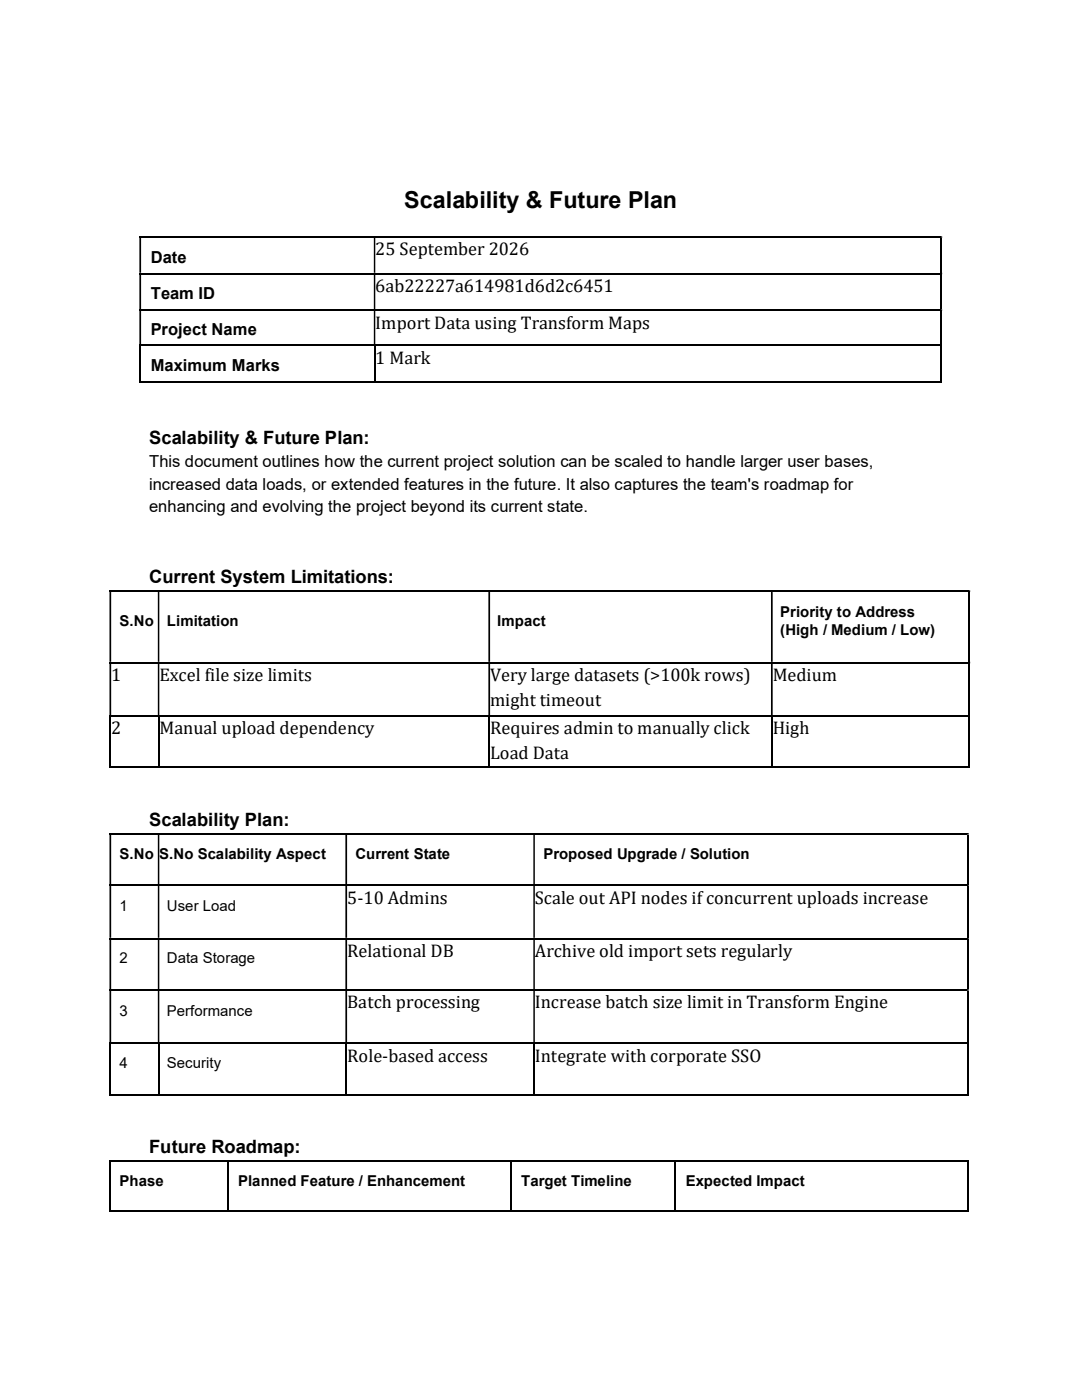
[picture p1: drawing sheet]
<svg xmlns="http://www.w3.org/2000/svg" width="216mm" height="279mm" viewBox="0 0 216 279" stroke-linecap="round" stroke-linejoin="round" font-family="sans-serif">
<defs><g id="words">
<text font-size="4.7" x="80.6" y="41.6">Scalability &amp; Future Plan</text>
<g font-size="3.7">
<text x="74.9" y="51">25 September 2026</text>
<text x="74.9" y="58.3">6ab22227a614981d6d2c6451</text>
<text x="74.9" y="65.6">Import Data using Transform Maps</text>
<text x="74.9" y="72.6">1 Mark</text>
<text x="29.8" y="88.7">Scalability &amp; Future Plan:</text>
<text x="29.8" y="116.4">Current System Limitations:</text>
<text x="22.2" y="135.9">1</text>
<text x="31.8" y="135.9">Excel file size limits</text>
<text x="97.8" y="135.9">Very large datasets (&gt;100k rows)</text>
<text x="154.2" y="135.9">Medium</text>
<text x="97.8" y="140.8">might timeout</text>
<text x="22.2" y="146.5">2</text>
<text x="31.8" y="146.5">Manual upload dependency</text>
<text x="97.8" y="146.5">Requires admin to manually click</text>
<text x="154.2" y="146.5">High</text>
<text x="97.8" y="151.5">Load Data</text>
<text x="29.8" y="164.8">Scalability Plan:</text>
<text x="69.3" y="180.3">5-10 Admins</text>
<text x="106.7" y="180.3">Scale out API nodes if concurrent uploads increase</text>
<text x="69.3" y="191">Relational DB</text>
<text x="106.7" y="191">Archive old import sets regularly</text>
<text x="69.3" y="201.3">Batch processing</text>
<text x="106.7" y="201.3">Increase batch size limit in Transform Engine</text>
<text x="69.3" y="211.9">Role-based access</text>
<text x="106.7" y="211.9">Integrate with corporate SSO</text>
<text x="29.8" y="230.1">Future Roadmap:</text>
</g>
<g font-size="3.3">
<text x="30.1" y="52.5">Date</text>
<text x="30.1" y="59.6">Team ID</text>
<text x="30.1" y="66.9">Project Name</text>
<text x="30.1" y="74">Maximum Marks</text>
<text x="29.8" y="93.2">This document outlines how the current project solution can be scaled to handle larger user bases,</text>
<text x="29.8" y="97.7">increased data loads, or extended features in the future. It also captures the team's roadmap for</text>
<text x="29.8" y="102.2">enhancing and evolving the project beyond its current state.</text>
</g>
<g font-size="3">
<text x="23.9" y="125">S.No</text>
<text x="33.3" y="125">Limitation</text>
<text x="99.2" y="125">Impact</text>
<text x="155.7" y="123.1">Priority to Address</text>
<text x="155.7" y="126.7">(High / Medium / Low)</text>
<text x="23.9" y="171.4">S.No</text>
<text x="31.8" y="171.4">S.No Scalability Aspect</text>
<text x="70.9" y="171.4">Current State</text>
<text x="108.5" y="171.4">Proposed Upgrade / Solution</text>
<text x="23.9" y="181.8">1</text>
<text x="33.3" y="181.8">User Load</text>
<text x="23.9" y="192.2">2</text>
<text x="33.3" y="192.2">Data Storage</text>
<text x="23.9" y="202.7">3</text>
<text x="33.3" y="202.7">Performance</text>
<text x="23.9" y="213.1">4</text>
<text x="33.3" y="213.1">Security</text>
<text x="23.9" y="236.7">Phase</text>
<text x="47.5" y="236.7">Planned Feature / Enhancement</text>
<text x="104" y="236.7">Target Timeline</text>
<text x="136.8" y="236.7">Expected Impact</text>
</g>
</g></defs>
<g fill="none" stroke="#000" stroke-width=".3">
<path d="M27.8 47.3h159.9M27.8 54.6h159.9M27.8 61.9h159.9M74.7 69v7.3M193.4 118.2v13.9M21.8 132.2h171.5M193.4 132.4v10.3M21.8 142.9h171.5M31.6 143v10.3M193.4 143v10.3M21.8 176.7h171.2M21.8 187.3h171.2"/>
<path d="M21.8 218.5h9.7M31.6 208.4v10.2M31.8 218.5h37.1M69.3 218.5h37.1M106.6 208.4v10.2M106.7 218.5h86.3M21.8 231.7h171.2M45.6 231.9v9.9M101.9 231.9v9.9M21.8 241.7h23.6M45.7 241.7h56.1M102.1 241.7h32.5"/>
<path d="M134.9 241.7h58.1"/>
</g>
<g fill="#000">
<path d="M187.7 47.2h.3v.3h-.3zM27.8 47.5h.4v6.9h-.4zM74.6 47.5h.3v6.9h-.3z" fill-rule="evenodd"/>
<path d="M187.7 54.4h.3v.3h-.3zM27.8 54.7h.4v7h-.4zM74.6 54.7h.3v7h-.3z" fill-rule="evenodd"/>
<path d="M187.7 61.7h.3v.3h-.3zM27.8 62h.4v6.7h-.4zM74.6 62h.3v6.7h-.3z" fill-rule="evenodd"/>
<path d="M193.3 117.8h.3v.4h-.3zM21.8 118.2h.4v13.9h-.4zM31.5 118.2h.3v13.9h-.3zM97.5 118.2h.3v13.9h-.3zM153.8 118.2h.4v13.9h-.4z" fill-rule="evenodd"/>
<path d="M193.3 132.1h.3v.3h-.3zM21.8 132.4h.4v10.3h-.4zM31.5 132.4h.3v10.3h-.3zM97.5 132.4h.3v10.3h-.3zM153.8 132.4h.4v10.3h-.4z" fill-rule="evenodd"/>
<path d="M193 166.2h.3v.4h-.3zM21.8 166.6h.4v9.9h-.4zM31.5 166.6h.3v9.9h-.3zM68.9 166.6h.4v9.9h-.4zM106.4 166.6h.3v9.9h-.3z" fill-rule="evenodd"/>
<path d="M193 176.5h.3v.3h-.3zM21.8 176.8h.4v10.4h-.4zM31.5 176.8h.3v10.4h-.3zM68.9 176.8h.4v10.4h-.4zM106.4 176.8h.3v10.4h-.3z" fill-rule="evenodd"/>
<path d="M193 187.2h.3v.3h-.3zM21.8 187.5h.4v9.9h-.4zM31.5 187.5h.3v9.9h-.3zM68.9 187.5h.4v9.9h-.4zM106.4 187.5h.3v9.9h-.3z" fill-rule="evenodd"/>
<path d="M193 197.4h.3v.3h-.3zM21.8 197.7h.4v10.3h-.4zM31.5 197.7h.3v10.3h-.3zM68.9 197.7h.4v10.3h-.4zM106.4 197.7h.3v10.3h-.3z" fill-rule="evenodd"/>
</g>
<g fill="none" stroke="#000" stroke-width=".34">
<path d="M187.8 47.5v6.9M187.8 54.7v7M27.8 68.8h159.9M27.8 76.2h46.8M28 69v7.3M74.9 76.2h112.8M187.8 62v6.7M187.8 69v7.3M21.8 118h171.5M21.8 153.2h9.7M22 143v10.3M31.8 153.2h65.7"/>
<path d="M97.6 143v10.3M97.8 153.2h56M154 143v10.3M154.2 153.2h39.1M21.8 166.4h171.2M193.1 166.6v9.9M193.1 176.8v10.4M21.8 197.6h171.2M193.1 187.5v9.9M193.1 197.7v10.3M21.8 208.2h171.2M22 208.4v10.2"/>
<path d="M69.1 208.4v10.2M193.1 208.4v10.2M22 231.9v9.9M134.7 231.9v9.9M193.1 231.9v9.9"/>
</g>
<path d="M187.7 68.7h.3v.3h-.3zM187.7 76h.3v.3h-.3zM193.3 142.7h.3v.3h-.3zM193.3 153h.3v.3h-.3zM193 208h.3v.4h-.3zM193 218.3h.3v.3h-.3zM193 231.6h.3v.3h-.3zM193 241.5h.3v.3h-.3z" fill="#000"/>
<use href="#words"/>
</svg>
